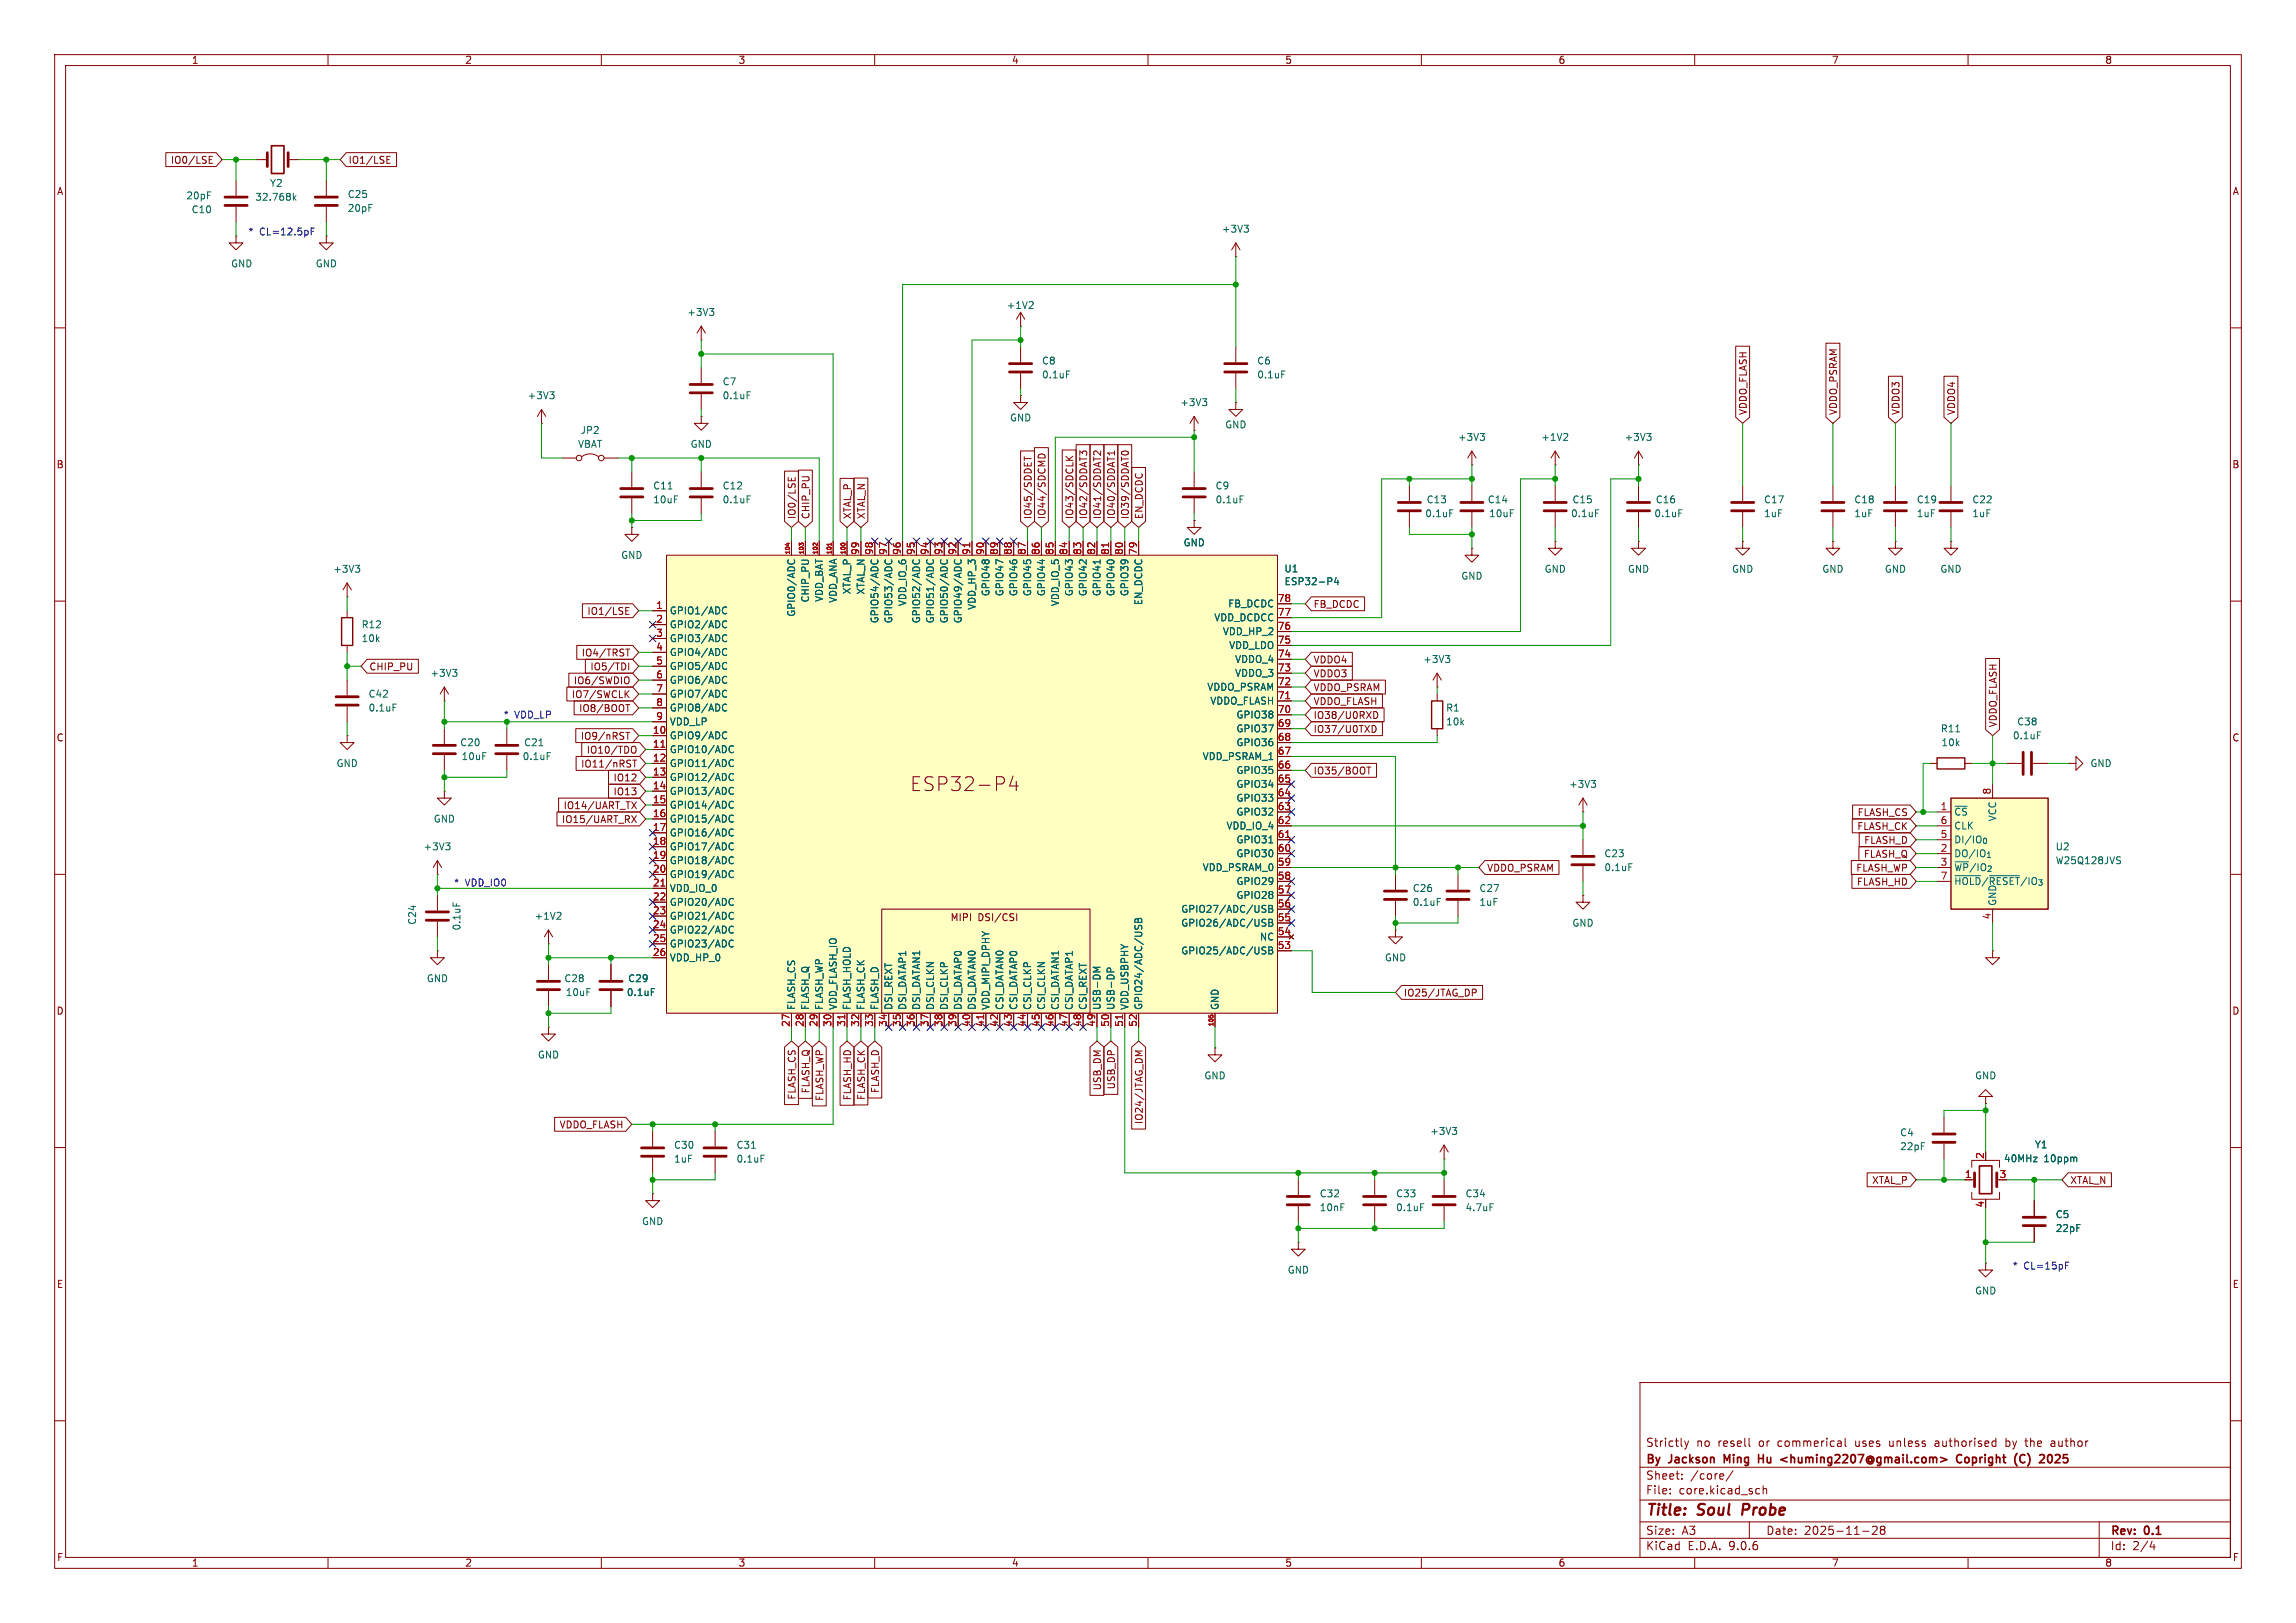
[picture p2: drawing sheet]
<svg xmlns="http://www.w3.org/2000/svg" width="420mm" height="297mm" viewBox="0 0 420 297" stroke-linecap="round" stroke-linejoin="round" font-family="sans-serif">
<defs><g id="words">
<text font-size="3.5" fill="#840000" x="166.5" y="145">ESP32-P4</text>
<g font-size="2.8" fill="#840000">
<text x="301" y="277.9">Title:</text>
<text x="310.6" y="277.9">Soul</text>
<text x="319.5" y="277.9">Probe</text>
</g>
<g font-size="2.1" fill="#840000">
<text x="301" y="268.2">By</text>
<text x="301" y="265">Strictly</text>
<text x="305.4" y="268.2">Jackson</text>
<text x="310.3" y="265">no</text>
<text x="314.3" y="265">resell</text>
<text x="316" y="268.2">Ming</text>
<text x="321.9" y="265">or</text>
<text x="322.9" y="268.2">Hu</text>
<text x="325.5" y="265">commerical</text>
<text x="327.6" y="268.2">&lt;huming2207@gmail.com&gt;</text>
<text x="339.8" y="265">uses</text>
<text x="346.1" y="265">unless</text>
<text x="354.7" y="265">authorised</text>
<text x="360.4" y="268.2">Copright</text>
<text x="367.7" y="265">by</text>
<text x="371.5" y="265">the</text>
<text x="371.6" y="268.2">(C)</text>
<text x="376.3" y="265">author</text>
<text x="376.8" y="268.2">2025</text>
<text x="301" y="273.7">File:</text>
<text x="301" y="271">Sheet:</text>
<text x="307.1" y="273.7">core.kicad_sch</text>
<text x="309.2" y="271">/core/</text>
<text x="301" y="281.1">Size:</text>
<text x="307.6" y="281.1">A3</text>
<text x="323" y="281.1">Date:</text>
<text x="330" y="281.1">2025-11-28</text>
<text x="386" y="281.3">Rev:</text>
<text x="392.4" y="281.3">0.1</text>
<text x="301" y="283.9">KiCad</text>
<text x="308.7" y="283.9">E.D.A.</text>
<text x="316.3" y="283.9">9.0.6</text>
<text x="386" y="283.9">Id:</text>
<text x="390.1" y="283.9">2/4</text>
</g>
<g font-size="1.8" fill="#840000">
<text x="35" y="11.9">1</text>
<text x="85" y="11.9">2</text>
<text x="135" y="11.9">3</text>
<text x="185" y="11.9">4</text>
<text x="235" y="11.9">5</text>
<text x="285" y="11.9">6</text>
<text x="335" y="11.9">7</text>
<text x="385" y="11.9">8</text>
<text x="10.3" y="35.9">A</text>
<text x="31.1" y="30.2">IO0/LSE</text>
<text x="63.7" y="30.2">IO1/LSE</text>
<text x="408.3" y="35.9">A</text>
<text x="319.7" y="76" transform="rotate(-90 319.7 76)">VDDO_FLASH</text>
<text x="336.2" y="76" transform="rotate(-90 336.2 76)">VDDO_PSRAM</text>
<text x="347.7" y="76" transform="rotate(-90 347.7 76)">VDDO3</text>
<text x="357.8" y="76" transform="rotate(-90 357.8 76)">VDDO4</text>
<text x="10.3" y="85.9">B</text>
<text x="408.2" y="85.9">B</text>
<text x="145.7" y="95.1" transform="rotate(-90 145.7 95.1)">IO0/LSE</text>
<text x="148.3" y="95.1" transform="rotate(-90 148.3 95.1)">CHIP_PU</text>
<text x="155.9" y="95.1" transform="rotate(-90 155.9 95.1)">XTAL_P</text>
<text x="158.4" y="95.1" transform="rotate(-90 158.4 95.1)">XTAL_N</text>
<text x="188.9" y="95.1" transform="rotate(-90 188.9 95.1)">IO45/SDDET</text>
<text x="191.5" y="95.1" transform="rotate(-90 191.5 95.1)">IO44/SDCMD</text>
<text x="196.5" y="95.1" transform="rotate(-90 196.5 95.1)">IO43/SDCLK</text>
<text x="199.1" y="95.1" transform="rotate(-90 199.1 95.1)">IO42/SDDAT3</text>
<text x="201.6" y="95.1" transform="rotate(-90 201.6 95.1)">IO41/SDDAT2</text>
<text x="204.2" y="95.1" transform="rotate(-90 204.2 95.1)">IO40/SDDAT1</text>
<text x="206.7" y="95.1" transform="rotate(-90 206.7 95.1)">IO39/SDDAT0</text>
<text x="209.2" y="95.1" transform="rotate(-90 209.2 95.1)">EN_DCDC</text>
<text x="107.3" y="112.7">IO1/LSE</text>
<text x="240.2" y="111.4">FB_DCDC</text>
<text x="67.5" y="122.9">CHIP_PU</text>
<text x="104.9" y="125.4">IO6/SWDIO</text>
<text x="106.3" y="120.3">IO4/TRST</text>
<text x="107.9" y="122.9">IO5/TDI</text>
<text x="240.2" y="124.1">VDDO3</text>
<text x="240.2" y="121.6">VDDO4</text>
<text x="104.5" y="128">IO7/SWCLK</text>
<text x="105.8" y="130.5">IO8/BOOT</text>
<text x="240.2" y="131.8">IO38/U0RXD</text>
<text x="240.2" y="129.2">VDDO_FLASH</text>
<text x="240.2" y="126.7">VDDO_PSRAM</text>
<text x="10.3" y="135.9">C</text>
<text x="106.1" y="135.6">IO9/nRST</text>
<text x="240.2" y="134.3">IO37/U0TXD</text>
<text x="365.4" y="133.2" transform="rotate(-90 365.4 133.2)">VDDO_FLASH</text>
<text x="408.2" y="135.9">C</text>
<text x="106.2" y="140.7">IO11/nRST</text>
<text x="107.2" y="138.1">IO10/TDO</text>
<text x="112.1" y="143.2">IO12</text>
<text x="240.2" y="141.9">IO35/BOOT</text>
<text x="103" y="148.3">IO14/UART_TX</text>
<text x="112.1" y="145.7">IO13</text>
<text x="339.7" y="149.5">FLASH_CS</text>
<text x="102.7" y="150.8">IO15/UART_RX</text>
<text x="339.6" y="152.1">FLASH_CK</text>
<text x="340.9" y="154.6">FLASH_D</text>
<text x="271.9" y="159.7">VDDO_PSRAM</text>
<text x="339.5" y="159.7">FLASH_WP</text>
<text x="340.8" y="157.2">FLASH_Q</text>
<text x="339.6" y="162.2">FLASH_HD</text>
<text x="173.8" y="168.8">MIPI</text>
<text x="178.9" y="168.8">DSI/CSI</text>
<text x="10.3" y="185.9">D</text>
<text x="256.7" y="182.6">IO25/JTAG_DP</text>
<text x="408.2" y="185.9">D</text>
<text x="145.7" y="201.3" transform="rotate(-90 145.7 201.3)">FLASH_CS</text>
<text x="148.3" y="200.2" transform="rotate(-90 148.3 200.2)">FLASH_Q</text>
<text x="150.8" y="201.6" transform="rotate(-90 150.8 201.6)">FLASH_WP</text>
<text x="155.9" y="201.4" transform="rotate(-90 155.9 201.4)">FLASH_HD</text>
<text x="158.4" y="201.4" transform="rotate(-90 158.4 201.4)">FLASH_CK</text>
<text x="161" y="200.1" transform="rotate(-90 161 200.1)">FLASH_D</text>
<text x="201.6" y="199.6" transform="rotate(-90 201.6 199.6)">USB_DM</text>
<text x="204.2" y="199.4" transform="rotate(-90 204.2 199.4)">USB_DP</text>
<text x="102.3" y="206.7">VDDO_FLASH</text>
<text x="209.2" y="205.8" transform="rotate(-90 209.2 205.8)">IO24/JTAG_DM</text>
<text x="342.4" y="216.9">XTAL_P</text>
<text x="378.6" y="216.9">XTAL_N</text>
<text x="10.3" y="235.9">E</text>
<text x="408.3" y="235.9">E</text>
<text x="10.3" y="285.9">F</text>
<text x="35" y="286.9">1</text>
<text x="85" y="286.9">2</text>
<text x="135" y="286.9">3</text>
<text x="185" y="286.9">4</text>
<text x="235" y="286.9">5</text>
<text x="285" y="286.9">6</text>
<text x="335" y="286.9">7</text>
<text x="385" y="286.9">8</text>
<text x="408.3" y="285.9">F</text>
</g>
<g font-size="1.8" fill="#006464">
<text x="49.3" y="34.4">Y2</text>
<text x="34" y="36.7">20pF</text>
<text x="35" y="39.2">C10</text>
<text x="46.6" y="36.9">32.768k</text>
<text x="63.5" y="36.4">C25</text>
<text x="63.5" y="39">20pF</text>
<text x="223.4" y="42.8">+3V3</text>
<text x="42.2" y="49.1">GND</text>
<text x="57.7" y="49.1">GND</text>
<text x="125.6" y="58">+3V3</text>
<text x="184" y="56.7">+1V2</text>
<text x="132.1" y="70.7">C7</text>
<text x="190.5" y="66.9">C8</text>
<text x="190.5" y="69.4">0.1uF</text>
<text x="229.9" y="66.9">C6</text>
<text x="229.9" y="69.4">0.1uF</text>
<text x="96.4" y="73.3">+3V3</text>
<text x="132.1" y="73.3">0.1uF</text>
<text x="184.7" y="77.3">GND</text>
<text x="215.8" y="74.5">+3V3</text>
<text x="105.6" y="82.1">VBAT</text>
<text x="106.1" y="79.6">JP2</text>
<text x="126.2" y="82.1">GND</text>
<text x="224" y="78.6">GND</text>
<text x="266.6" y="80.9">+3V3</text>
<text x="281.8" y="80.9">+1V2</text>
<text x="297.1" y="80.9">+3V3</text>
<text x="119.4" y="89.8">C11</text>
<text x="132.1" y="89.8">C12</text>
<text x="222.3" y="89.8">C9</text>
<text x="119.4" y="92.3">10uF</text>
<text x="132.1" y="92.3">0.1uF</text>
<text x="222.3" y="92.3">0.1uF</text>
<text x="260.6" y="94.8">0.1uF</text>
<text x="260.9" y="92.3">C13</text>
<text x="272" y="92.3">C14</text>
<text x="272.3" y="94.8">10uF</text>
<text x="287.3" y="94.8">0.1uF</text>
<text x="287.5" y="92.3">C15</text>
<text x="302.5" y="94.8">0.1uF</text>
<text x="302.8" y="92.3">C16</text>
<text x="322.6" y="94.8">1uF</text>
<text x="322.6" y="92.3">C17</text>
<text x="339.1" y="94.8">1uF</text>
<text x="339.1" y="92.3">C18</text>
<text x="350.5" y="94.8">1uF</text>
<text x="350.5" y="92.3">C19</text>
<text x="360.7" y="94.8">1uF</text>
<text x="360.7" y="92.3">C22</text>
<text x="216.4" y="100.2">GND</text>
<text x="60.9" y="105">+3V3</text>
<text x="113.5" y="102.5">GND</text>
<text x="234.8" y="104.9">U1</text>
<text x="234.9" y="107.3">ESP32-P4</text>
<text x="267.2" y="106.3">GND</text>
<text x="282.4" y="105">GND</text>
<text x="297.7" y="105">GND</text>
<text x="316.7" y="105">GND</text>
<text x="333.2" y="105">GND</text>
<text x="344.7" y="105">GND</text>
<text x="354.8" y="105">GND</text>
<text x="122.4" y="112.6">GPIO1/ADC</text>
<text x="145.6" y="113" transform="rotate(-90 145.6 113)">GPIO0/ADC</text>
<text x="148.2" y="110.4" transform="rotate(-90 148.2 110.4)">CHIP_PU</text>
<text x="150.7" y="110.2" transform="rotate(-90 150.7 110.2)">VDD_BAT</text>
<text x="153.3" y="110.4" transform="rotate(-90 153.3 110.4)">VDD_ANA</text>
<text x="155.8" y="108.8" transform="rotate(-90 155.8 108.8)">XTAL_P</text>
<text x="158.3" y="108.9" transform="rotate(-90 158.3 108.9)">XTAL_N</text>
<text x="166" y="111" transform="rotate(-90 166 111)">VDD_IO_6</text>
<text x="178.7" y="111.7" transform="rotate(-90 178.7 111.7)">VDD_HP_3</text>
<text x="181.2" y="109.2" transform="rotate(-90 181.2 109.2)">GPIO48</text>
<text x="183.7" y="109.2" transform="rotate(-90 183.7 109.2)">GPIO47</text>
<text x="186.3" y="109.2" transform="rotate(-90 186.3 109.2)">GPIO46</text>
<text x="188.8" y="109.2" transform="rotate(-90 188.8 109.2)">GPIO45</text>
<text x="191.4" y="109.2" transform="rotate(-90 191.4 109.2)">GPIO44</text>
<text x="193.9" y="111" transform="rotate(-90 193.9 111)">VDD_IO_5</text>
<text x="196.4" y="109.2" transform="rotate(-90 196.4 109.2)">GPIO43</text>
<text x="199" y="109.2" transform="rotate(-90 199 109.2)">GPIO42</text>
<text x="201.5" y="109.2" transform="rotate(-90 201.5 109.2)">GPIO41</text>
<text x="204.1" y="109.2" transform="rotate(-90 204.1 109.2)">GPIO40</text>
<text x="206.6" y="109.2" transform="rotate(-90 206.6 109.2)">GPIO39</text>
<text x="209.1" y="110.8" transform="rotate(-90 209.1 110.8)">EN_DCDC</text>
<text x="222" y="113.9">VDD_DCDCC</text>
<text x="224.6" y="111.4">FB_DCDC</text>
<text x="66" y="117.7">10k</text>
<text x="66" y="115.2">R12</text>
<text x="122.4" y="115.2">GPIO2/ADC</text>
<text x="122.4" y="117.7">GPIO3/ADC</text>
<text x="160.9" y="114.2" transform="rotate(-90 160.9 114.2)">GPIO54/ADC</text>
<text x="163.4" y="114.2" transform="rotate(-90 163.4 114.2)">GPIO53/ADC</text>
<text x="168.5" y="114.2" transform="rotate(-90 168.5 114.2)">GPIO52/ADC</text>
<text x="171" y="114.2" transform="rotate(-90 171 114.2)">GPIO51/ADC</text>
<text x="173.6" y="114.2" transform="rotate(-90 173.6 114.2)">GPIO50/ADC</text>
<text x="176.1" y="114.2" transform="rotate(-90 176.1 114.2)">GPIO49/ADC</text>
<text x="223.6" y="116.4">VDD_HP_2</text>
<text x="224.7" y="119">VDD_LDO</text>
<text x="78.6" y="124.1">+3V3</text>
<text x="122.4" y="120.2">GPIO4/ADC</text>
<text x="122.4" y="122.8">GPIO5/ADC</text>
<text x="122.4" y="125.3">GPIO6/ADC</text>
<text x="225.8" y="121.5">VDDO_4</text>
<text x="225.8" y="124.1">VDDO_3</text>
<text x="260.2" y="121.5">+3V3</text>
<text x="67.3" y="127.9">C42</text>
<text x="67.3" y="130.4">0.1uF</text>
<text x="122.4" y="127.9">GPIO7/ADC</text>
<text x="122.4" y="130.4">GPIO8/ADC</text>
<text x="220.8" y="126.6">VDDO_PSRAM</text>
<text x="221.3" y="129.1">VDDO_FLASH</text>
<text x="226.1" y="131.7">GPIO38</text>
<text x="264.4" y="130.4">R1</text>
<text x="84.1" y="136.8">C20</text>
<text x="95.8" y="136.8">C21</text>
<text x="122.4" y="135.5">GPIO9/ADC</text>
<text x="122.4" y="132.9">VDD_LP</text>
<text x="226.1" y="134.2">GPIO37</text>
<text x="226.1" y="136.8">GPIO36</text>
<text x="264.4" y="132.9">10k</text>
<text x="354.9" y="134.2">R11</text>
<text x="355" y="136.8">10k</text>
<text x="368.1" y="135.5">0.1uF</text>
<text x="368.9" y="132.9">C38</text>
<text x="61.5" y="140.6">GND</text>
<text x="84.3" y="139.3">10uF</text>
<text x="95.5" y="139.3">0.1uF</text>
<text x="122.4" y="138">GPIO10/ADC</text>
<text x="122.4" y="140.6">GPIO11/ADC</text>
<text x="122.4" y="143.1">GPIO12/ADC</text>
<text x="219.9" y="139.3">VDD_PSRAM_1</text>
<text x="226.1" y="141.8">GPIO35</text>
<text x="382.3" y="140.6">GND</text>
<text x="122.4" y="145.6">GPIO13/ADC</text>
<text x="122.4" y="148.2">GPIO14/ADC</text>
<text x="226.1" y="144.4">GPIO34</text>
<text x="226.1" y="146.9">GPIO33</text>
<text x="226.1" y="149.5">GPIO32</text>
<text x="286.9" y="144.4">+3V3</text>
<text x="357.4" y="149.5">~{CS}</text>
<text x="77.4" y="155.8">+3V3</text>
<text x="79.2" y="150.7">GND</text>
<text x="122.4" y="150.7">GPIO15/ADC</text>
<text x="122.4" y="153.3">GPIO16/ADC</text>
<text x="122.4" y="155.8">GPIO17/ADC</text>
<text x="224.3" y="152">VDD_IO_4</text>
<text x="226.1" y="154.5">GPIO31</text>
<text x="357.4" y="152">CLK</text>
<text x="357.4" y="154.5">DI/IO_{0}</text>
<text x="365.4" y="150.4" transform="rotate(-90 365.4 150.4)">VCC</text>
<text x="375.9" y="155.8">U2</text>
<text x="122.4" y="158.3">GPIO18/ADC</text>
<text x="122.4" y="160.9">GPIO19/ADC</text>
<text x="219.9" y="159.6">VDD_PSRAM_0</text>
<text x="226.1" y="157.1">GPIO30</text>
<text x="293.4" y="157.1">C23</text>
<text x="293.4" y="159.6">0.1uF</text>
<text x="357.4" y="157.1">DO/IO_{1}</text>
<text x="357.4" y="159.6">~{WP}/IO_{2}</text>
<text x="375.9" y="158.3">W25Q128JVS</text>
<text x="122.4" y="163.4">VDD_IO_0</text>
<text x="122.4" y="166">GPIO20/ADC</text>
<text x="216" y="167.2">GPIO27/ADC/USB</text>
<text x="226.1" y="162.2">GPIO29</text>
<text x="226.1" y="164.7">GPIO28</text>
<text x="258.3" y="163.4">C26</text>
<text x="258.3" y="166">0.1uF</text>
<text x="270.5" y="166">1uF</text>
<text x="270.5" y="163.4">C27</text>
<text x="357.4" y="162.2">~{HOLD}/~{RESET}/IO_{3}</text>
<text x="365.4" y="165.9" transform="rotate(-90 365.4 165.9)">GND</text>
<text x="76.3" y="169.3" transform="rotate(-90 76.3 169.3)">C24</text>
<text x="84.4" y="170.4" transform="rotate(-90 84.4 170.4)">0.1uF</text>
<text x="97.7" y="168.5">+1V2</text>
<text x="122.4" y="168.5">GPIO21/ADC</text>
<text x="122.4" y="171">GPIO22/ADC</text>
<text x="122.4" y="173.6">GPIO23/ADC</text>
<text x="216" y="169.8">GPIO26/ADC/USB</text>
<text x="230.4" y="172.3">NC</text>
<text x="287.5" y="169.8">GND</text>
<text x="78" y="179.9">GND</text>
<text x="103.1" y="179.9">C28</text>
<text x="114.8" y="179.9">C29</text>
<text x="122.4" y="176.1">VDD_HP_0</text>
<text x="216" y="174.9">GPIO25/ADC/USB</text>
<text x="253.2" y="176.1">GND</text>
<text x="103.4" y="182.5">10uF</text>
<text x="114.6" y="182.5">0.1uF</text>
<text x="145.6" y="184.9" transform="rotate(-90 145.6 184.9)">FLASH_CS</text>
<text x="148.2" y="184.9" transform="rotate(-90 148.2 184.9)">FLASH_Q</text>
<text x="150.7" y="184.9" transform="rotate(-90 150.7 184.9)">FLASH_WP</text>
<text x="153.3" y="184.9" transform="rotate(-90 153.3 184.9)">VDD_FLASH_IO</text>
<text x="155.8" y="184.9" transform="rotate(-90 155.8 184.9)">FLASH_HOLD</text>
<text x="158.3" y="184.9" transform="rotate(-90 158.3 184.9)">FLASH_CK</text>
<text x="160.9" y="184.9" transform="rotate(-90 160.9 184.9)">FLASH_D</text>
<text x="163.4" y="184.9" transform="rotate(-90 163.4 184.9)">DSI_REXT</text>
<text x="166" y="184.9" transform="rotate(-90 166 184.9)">DSI_DATAP1</text>
<text x="168.5" y="184.9" transform="rotate(-90 168.5 184.9)">DSI_DATAN1</text>
<text x="171" y="184.9" transform="rotate(-90 171 184.9)">DSI_CLKN</text>
<text x="173.6" y="184.9" transform="rotate(-90 173.6 184.9)">DSI_CLKP</text>
<text x="176.1" y="184.9" transform="rotate(-90 176.1 184.9)">DSI_DATAP0</text>
<text x="178.7" y="184.9" transform="rotate(-90 178.7 184.9)">DSI_DATAN0</text>
<text x="181.2" y="184.9" transform="rotate(-90 181.2 184.9)">VDD_MIPI_DPHY</text>
<text x="183.7" y="184.9" transform="rotate(-90 183.7 184.9)">CSI_DATAN0</text>
<text x="186.3" y="184.9" transform="rotate(-90 186.3 184.9)">CSI_DATAP0</text>
<text x="188.8" y="184.9" transform="rotate(-90 188.8 184.9)">CSI_CLKP</text>
<text x="191.4" y="184.9" transform="rotate(-90 191.4 184.9)">CSI_CLKN</text>
<text x="193.9" y="184.9" transform="rotate(-90 193.9 184.9)">CSI_DATAN1</text>
<text x="196.4" y="184.9" transform="rotate(-90 196.4 184.9)">CSI_DATAP1</text>
<text x="199" y="184.9" transform="rotate(-90 199 184.9)">CSI_REXT</text>
<text x="201.5" y="184.9" transform="rotate(-90 201.5 184.9)">USB-DM</text>
<text x="204.1" y="184.9" transform="rotate(-90 204.1 184.9)">USB-DP</text>
<text x="206.6" y="184.9" transform="rotate(-90 206.6 184.9)">VDD_USBPHY</text>
<text x="209.1" y="184.9" transform="rotate(-90 209.1 184.9)">GPIO24/ADC/USB</text>
<text x="223.1" y="184.9" transform="rotate(-90 223.1 184.9)">GND</text>
<text x="98.3" y="193.9">GND</text>
<text x="220.2" y="197.7">GND</text>
<text x="361.2" y="197.7">GND</text>
<text x="261.5" y="207.9">+3V3</text>
<text x="347.5" y="208.1">C4</text>
<text x="123.2" y="213">1uF</text>
<text x="123.2" y="210.4">C30</text>
<text x="134.6" y="210.4">C31</text>
<text x="134.6" y="213">0.1uF</text>
<text x="347.5" y="210.7">22pF</text>
<text x="366.5" y="212.9">40MHz</text>
<text x="372.1" y="210.3">Y1</text>
<text x="373.9" y="212.9">10ppm</text>
<text x="241.3" y="219.3">C32</text>
<text x="241.3" y="221.8">10nF</text>
<text x="255.3" y="219.3">C33</text>
<text x="255.3" y="221.8">0.1uF</text>
<text x="268" y="219.3">C34</text>
<text x="268" y="221.8">4.7uF</text>
<text x="117.3" y="224.4">GND</text>
<text x="375.9" y="223.1">C5</text>
<text x="375.9" y="225.7">22pF</text>
<text x="235.5" y="233.3">GND</text>
<text x="361.2" y="237.1">GND</text>
</g>
<g font-size="1.8" fill="#0000c2">
<text x="45.3" y="43.3">*</text>
<text x="47.5" y="43.3">CL=12.5pF</text>
<text x="92" y="131.7">*</text>
<text x="94.1" y="131.7">VDD_LP</text>
<text x="82.9" y="162.4">*</text>
<text x="85.1" y="162.4">VDD_IO0</text>
<text x="368" y="232.5">*</text>
<text x="370.2" y="232.5">CL=15pF</text>
</g>
<g font-size="1.8" fill="#a90000">
<text x="157.2" y="101.6" transform="rotate(-90 157.2 101.6)">99</text>
<text x="159.8" y="101.6" transform="rotate(-90 159.8 101.6)">98</text>
<text x="162.3" y="101.6" transform="rotate(-90 162.3 101.6)">97</text>
<text x="164.8" y="101.6" transform="rotate(-90 164.8 101.6)">96</text>
<text x="167.4" y="101.6" transform="rotate(-90 167.4 101.6)">95</text>
<text x="169.9" y="101.6" transform="rotate(-90 169.9 101.6)">94</text>
<text x="172.5" y="101.6" transform="rotate(-90 172.5 101.6)">93</text>
<text x="175" y="101.6" transform="rotate(-90 175 101.6)">92</text>
<text x="177.5" y="101.6" transform="rotate(-90 177.5 101.6)">91</text>
<text x="180.1" y="101.6" transform="rotate(-90 180.1 101.6)">90</text>
<text x="182.6" y="101.6" transform="rotate(-90 182.6 101.6)">89</text>
<text x="185.2" y="101.6" transform="rotate(-90 185.2 101.6)">88</text>
<text x="187.7" y="101.6" transform="rotate(-90 187.7 101.6)">87</text>
<text x="190.2" y="101.6" transform="rotate(-90 190.2 101.6)">86</text>
<text x="192.8" y="101.6" transform="rotate(-90 192.8 101.6)">85</text>
<text x="195.3" y="101.6" transform="rotate(-90 195.3 101.6)">84</text>
<text x="197.9" y="101.6" transform="rotate(-90 197.9 101.6)">83</text>
<text x="200.4" y="101.6" transform="rotate(-90 200.4 101.6)">82</text>
<text x="202.9" y="101.6" transform="rotate(-90 202.9 101.6)">81</text>
<text x="205.5" y="101.6" transform="rotate(-90 205.5 101.6)">80</text>
<text x="208" y="101.6" transform="rotate(-90 208 101.6)">79</text>
<text x="119.9" y="111.5">1</text>
<text x="233.6" y="110.2">78</text>
<text x="233.6" y="112.8">77</text>
<text x="119.9" y="114">2</text>
<text x="119.9" y="116.6">3</text>
<text x="119.9" y="119.1">4</text>
<text x="233.6" y="115.3">76</text>
<text x="233.6" y="117.9">75</text>
<text x="119.9" y="121.7">5</text>
<text x="119.9" y="124.2">6</text>
<text x="233.6" y="120.4">74</text>
<text x="233.6" y="122.9">73</text>
<text x="233.6" y="125.5">72</text>
<text x="119.9" y="126.7">7</text>
<text x="119.9" y="129.3">8</text>
<text x="119.9" y="131.8">9</text>
<text x="233.6" y="128">71</text>
<text x="233.6" y="130.6">70</text>
<text x="119.3" y="134.4">10</text>
<text x="119.3" y="136.9">11</text>
<text x="233.6" y="133.1">69</text>
<text x="233.6" y="135.6">68</text>
<text x="119.3" y="139.4">12</text>
<text x="119.3" y="142">13</text>
<text x="233.6" y="138.2">67</text>
<text x="233.6" y="140.7">66</text>
<text x="233.6" y="143.3">65</text>
<text x="119.3" y="144.5">14</text>
<text x="119.3" y="147.1">15</text>
<text x="119.3" y="149.6">16</text>
<text x="233.6" y="145.8">64</text>
<text x="233.6" y="148.3">63</text>
<text x="354.9" y="148.3">1</text>
<text x="364.2" y="145.5" transform="rotate(-90 364.2 145.5)">8</text>
<text x="119.3" y="152.1">17</text>
<text x="119.3" y="154.7">18</text>
<text x="233.6" y="150.9">62</text>
<text x="233.6" y="153.4">61</text>
<text x="233.6" y="156">60</text>
<text x="354.9" y="150.9">6</text>
<text x="354.9" y="153.4">5</text>
<text x="354.9" y="156">2</text>
<text x="119.3" y="157.2">19</text>
<text x="119.3" y="159.8">20</text>
<text x="233.6" y="158.5">59</text>
<text x="233.6" y="161">58</text>
<text x="354.9" y="158.5">3</text>
<text x="354.9" y="161">7</text>
<text x="119.3" y="162.3">21</text>
<text x="119.3" y="164.8">22</text>
<text x="119.3" y="167.4">23</text>
<text x="233.6" y="163.6">57</text>
<text x="233.6" y="166.1">56</text>
<text x="119.3" y="169.9">24</text>
<text x="119.3" y="172.5">25</text>
<text x="233.6" y="168.7">55</text>
<text x="233.6" y="171.2">54</text>
<text x="233.6" y="173.7">53</text>
<text x="364.2" y="168.3" transform="rotate(-90 364.2 168.3)">4</text>
<text x="119.3" y="175">26</text>
<text x="144.5" y="188" transform="rotate(-90 144.5 188)">27</text>
<text x="147.1" y="188" transform="rotate(-90 147.1 188)">28</text>
<text x="149.6" y="188" transform="rotate(-90 149.6 188)">29</text>
<text x="152.1" y="188" transform="rotate(-90 152.1 188)">30</text>
<text x="154.7" y="188" transform="rotate(-90 154.7 188)">31</text>
<text x="157.2" y="188" transform="rotate(-90 157.2 188)">32</text>
<text x="159.8" y="188" transform="rotate(-90 159.8 188)">33</text>
<text x="162.3" y="188" transform="rotate(-90 162.3 188)">34</text>
<text x="164.8" y="188" transform="rotate(-90 164.8 188)">35</text>
<text x="167.4" y="188" transform="rotate(-90 167.4 188)">36</text>
<text x="169.9" y="188" transform="rotate(-90 169.9 188)">37</text>
<text x="172.5" y="188" transform="rotate(-90 172.5 188)">38</text>
<text x="175" y="188" transform="rotate(-90 175 188)">39</text>
<text x="177.5" y="188" transform="rotate(-90 177.5 188)">40</text>
<text x="180.1" y="188" transform="rotate(-90 180.1 188)">41</text>
<text x="182.6" y="188" transform="rotate(-90 182.6 188)">42</text>
<text x="185.2" y="188" transform="rotate(-90 185.2 188)">43</text>
<text x="187.7" y="188" transform="rotate(-90 187.7 188)">44</text>
<text x="190.2" y="188" transform="rotate(-90 190.2 188)">45</text>
<text x="192.8" y="188" transform="rotate(-90 192.8 188)">46</text>
<text x="195.3" y="188" transform="rotate(-90 195.3 188)">47</text>
<text x="197.9" y="188" transform="rotate(-90 197.9 188)">48</text>
<text x="200.4" y="188" transform="rotate(-90 200.4 188)">49</text>
<text x="202.9" y="188" transform="rotate(-90 202.9 188)">50</text>
<text x="205.5" y="188" transform="rotate(-90 205.5 188)">51</text>
<text x="208" y="188" transform="rotate(-90 208 188)">52</text>
<text x="359.3" y="215.6">1</text>
<text x="363" y="212.2" transform="rotate(-90 363 212.2)">2</text>
<text x="365.7" y="215.6">3</text>
<text x="363" y="221.1" transform="rotate(-90 363 221.1)">4</text>
</g>
<g font-size="1.1" fill="#a90000">
<text x="144.5" y="101.6" transform="rotate(-90 144.5 101.6)">104</text>
<text x="147.1" y="101.6" transform="rotate(-90 147.1 101.6)">103</text>
<text x="149.6" y="101.6" transform="rotate(-90 149.6 101.6)">102</text>
<text x="152.1" y="101.6" transform="rotate(-90 152.1 101.6)">101</text>
<text x="154.7" y="101.6" transform="rotate(-90 154.7 101.6)">100</text>
<text x="222" y="187.9" transform="rotate(-90 222 187.9)">105</text>
</g>
</g></defs>
<g fill="none" stroke="#840000" stroke-width=".18">
<path d="M10 10h400v277h-400zM12 12h396v273h-396zM60 10v2M110 10v2M160 10v2M210 10v2M260 10v2M310 10v2M360 10v2M43.2 33v2.8M43.2 37.8v2.8M47 29.2h1.9"/>
<path d="M52.7 29.2h1.9M59.7 33v2.8M59.7 37.8v2.8M43.2 43.2v1.3h1.2l-1.2 1.2-1.3-1.2h1.3M43.2 43.2h.1M59.7 43.2v1.3h1.3l-1.3 1.2-1.3-1.2h1.3M59.7 43.2h.1M128.3 59.7l-.8 1.3M128.3 59.7l.7 1.3M128.3 59.7v2.5M186.7 59.7h.1M186.7 57.2l-.8 1.2"/>
<path d="M186.7 57.2l.8 1.2M186.7 57.2v2.5M10 60h2M99.1 77.5h.1M99.1 74.9l-.8 1.3M99.1 74.9l.7 1.3M99.1 74.9v2.6M128.3 62.2h.1M128.3 76.2v1.3h1.2l-1.2 1.2-1.3-1.2h1.3M128.3 76.2h.1M128.3 67.3v2.8M128.3 72.1v2.8"/>
<path d="M186.7 72.4v1.3h1.3l-1.3 1.2-1.3-1.2h1.3M186.7 72.4h.1M186.7 63.5v2.8M186.7 68.3v2.8M408 60h2M102.9 83.8h2.5M106.4 83.6a2.54 2.54 0 0 1 3.1 0M110.5 83.8h2.5M115.6 96.5v1.3h1.2l-1.2 1.3-1.3-1.3h1.3M115.6 96.5h.1M115.6 86.4v2.8M115.6 91.2v2.8"/>
<path d="M128.3 86.4v2.8M128.3 91.2v2.8M269.2 85.1h.1M269.2 82.6v2.5M269.2 88.9v2.8M269.2 93.7v2.8M269.2 82.6l-.7 1.2M269.2 82.6l.8 1.2M284.5 99.1v1.2h1.2l-1.2 1.3-1.3-1.3h1.3M284.5 99.1h.1M284.5 85.1h.1M284.5 82.6l-.8 1.2"/>
<path d="M284.5 82.6l.7 1.2M284.5 82.6v2.5M299.7 85.1h.1M299.7 99.1v1.2h1.3l-1.3 1.3-1.3-1.3h1.3M299.7 99.1h.1M299.7 82.6l-.7 1.2M299.7 82.6l.8 1.2M299.7 82.6v2.5M299.7 88.9v2.8M299.7 93.7v2.8M10 110h2M63.5 109.2h.1"/>
<path d="M63.5 106.7v2.5M63.5 111.8v1.2M63.5 118.1v1.3M63.5 106.7l-.8 1.3M63.5 106.7l.8 1.3M408 110h2M63.5 134.6v1.3h1.3l-1.3 1.3-1.3-1.3h1.3M63.5 134.6h.1M81.3 128.3h.1M81.3 125.7l-.8 1.3M81.3 125.7l.7 1.3M81.3 125.7v2.6"/>
<path d="M81.3 133.4v2.7M81.3 138.2v2.8M92.7 133.4v2.7M92.7 138.2v2.8M10 160h2M80 157.5l-.8 1.3M80 157.5l.8 1.3M80 157.5v2.5M81.3 144.8v1.3h1.2l-1.2 1.2-1.3-1.2h1.3M81.3 144.8h.1M408 160h2M80 160h.1"/>
<path d="M80 174v1.3h1.3l-1.3 1.2-1.3-1.2h1.3M80 174h.1M80 163.8v2.8M80 168.7v2.8M100.3 172.7h.1M100.3 170.2v2.5M100.3 176.5v2.8M100.3 170.2l-.7 1.3M100.3 170.2l.8 1.3M111.8 176.5v2.8M100.3 188v1.2h1.3l-1.3 1.3-1.2-1.3h1.2M100.3 188h.1"/>
<path d="M100.3 181.4v2.8M111.8 181.4v2.8M10 210h2M119.4 218.4v1.3h1.2l-1.2 1.3-1.3-1.3h1.3M119.4 218.4h.1M119.4 207v2.8M119.4 211.8v2.8M130.8 207v2.8M130.8 211.8v2.8M408 210h2M300 253h108v32h-108zM10 260h2"/>
<path d="M300 278.5h108M300 274.5h108M300 268.5h108M305.5 273.2v.2M305.5 272.5v.1M307.7 270.5v.2M307.7 269.8v.1M308.2 263.7l.3 1M308.5 264.7l-.3 .5M308.9 263.7l-.4 1M315.1 269.7l.2 .3-.7 .2M315.2 270.6l-.1 .1"/>
<path d="M317 269.1l-1.3 1.9M319.9 263.2v1.3l.3 .2M320 278.5v3M321.4 272.4l.5 .1M321.9 273.3l-.5 .1M322.5 272.5l.2-.1 .4 .1 .1 .9M322.5 271.9v1.5M336.7 263.8l.1 .9M336.8 264.6l-.1 .1M336.8 264l-.1 .1M337.5 263.2v1.3l.2 .2M342.5 279.4l.6-.1 .2 .1 .1 .3-1 1.1h1"/>
<path d="M344.2 279.9l-.3-.3 .3-.3 .5 .1 .1 .2-.3 .3M344.2 279.9l-.3 .3 .1 .4 .2 .2 .5-.1 .1-.2-.1-.4-.2-.2M344.2 279.9h.3M354 264.2v.4M364.9 263.7l.2 .1M365.1 263.2v1.5M365.1 264.6l-.2 .1M366.9 263.2v1.5M366.9 264.6l.5 .1M367.4 263.7l-.5 .1M370.4 263.7h.5M370.7 264.6l.2 .1"/>
<path d="M375.2 263.8h.6M375.7 264.1h-.3a.29 .29 0 0 0-.2 .3 .29 .29 0 0 0 .2 .3h.3M384 278.5v6.5M408 260h2M60 285v2M110 285v2M160 285v2M210 285v2M260 285v2M300 281.5h108M310 285v2M340.7 280.2h1.2"/>
<path d="M360 285v2M393.7 282l-.4 1.1h.9M394 282.6v1"/>
<circle cx="105.9" cy="83.8" r=".51"/>
<circle cx="110" cy="83.8" r=".51"/>
</g>
<path d="M318.9 275.2l-.2 2" fill="none" stroke="#840000" stroke-width=".4"/>
<g fill="none" stroke="#840000" stroke-width=".3">
<path d="M49.7 26.7h2.2v5.1h-2.2zM315.9 267.3l-.5-1.1v1.5M321.7 266.2v1.5M321.7 266.9h.8M326.9 266.7l-1.1 .4 1.1 .4M355 266.7l1.1 .4-1.1 .4M358.8 266.3a.6 .6 0 0 0-.7 0 .6 .6 0 0 0-.2 .7 .56 .56 0 0 0 .3 .6 .56 .56 0 0 0 .6-.1M359.9 266.7l-.4 .1-.1 .2 .1 .5 .4 .2M369.8 266.3l.3-.1 .3 .1M370.4 267.5l-.3 .2-.3-.1M370.9 266h.1M371 268.2l-.1 .1"/>
<path d="M375 266.2a.94 .94 0 0 1 0 1.5M376.2 266.2l-.2 .1M376.8 266.8l-.9 .9h.9"/>
</g>
<g fill="none" stroke="#006464" stroke-width=".18">
<path d="M53.7 35.4v1.2M53.8 36.2l.3 .4M54.1 35.8l-.4 .5M129.8 56.5h.8l-.5 .4M130.3 56.9l.3 .3v.3l-.3 .2M188.7 55.2l.3 .2-.1 .3-.7 .8h.8M100.6 71.7h.8l-.5 .5M101.1 72.2l.3 .2v.3l-.3 .3M136.7 71.7h.6M195.1 67.9h.6M270.8 79.3h.7l-.4 .5M271.3 79.8l.2 .2v.3l-.2 .3"/>
<path d="M286.5 79.3l.3 .3-.1 .3-.7 .7h.8M301.2 79.3h.8l-.4 .5M301.8 79.8l.2 .2v.3l-.2 .3M122.2 89.5h.7M136.7 90.7h.6M307.1 93.3h.6M65 103.4h.8l-.4 .5M65.6 103.9l.2 .3v.3l-.2 .2M82.8 122.5h.8l-.4 .5M83.3 123l.3 .2v.3l-.3 .3M98.6 136.5h.7M100.1 137.7h.6"/>
<path d="M81.5 154.2h.8l-.4 .5M82.1 154.7l.2 .3v.3l-.2 .2M82.9 165.2v.6M102.4 166.9l.2 .3v.3l-.8 .7h.8M119.1 180.9h.6M137.5 210.1h.7M139.2 211.4h.6"/>
</g>
<g fill="none" stroke="#840000" stroke-width=".51">
<path d="M41.1 36.1h4.1M41.1 37.6h4.1M48.9 27.9v2.6M52.7 27.9v2.6M57.7 36.1h4M57.7 37.6h4M126.2 70.4h4.1M126.2 71.9h4.1M184.7 66.5h4M184.7 68.1h4M113.5 89.4h4.1M113.5 90.9h4.1"/>
<path d="M126.2 89.4h4.1M126.2 90.9h4.1M267.2 91.9h4.1M267.2 93.5h4.1M297.7 91.9h4.1M297.7 93.5h4.1M79.2 136.4h4.1M79.2 137.9h4.1M90.7 136.4h4M90.7 137.9h4M78 168.4h4M78 166.9h4"/>
<path d="M98.3 179.6h4.1M109.7 179.6h4.1M98.3 181.1h4.1M109.7 181.1h4.1M117.3 210.1h4.1M117.3 211.6h4.1M128.8 210.1h4M128.8 211.6h4"/>
</g>
<path d="M62.5 113h2v5.1h-2z" fill="none" stroke="#840000" stroke-width=".25"/>
<g fill="#e7352c">
<path d="M171.6 128.7l.4 .3a6.2 6.2 0 0 0 0 8.8 6.2 6.2 0 0 0 8.8 0l.4 .4a6.7 6.7 0 0 1-9.5 0 6.7 6.7 0 0 1-.1-9.5z"/>
<path d="M171.3 131.5l.7-.5 .7-.1a6.4 6.4 0 0 1 6 7.6l-.9 .3-1-.2a4.4 4.4 0 0 0-4.2-5.8l-.1 .4 .3 .2a4 4 0 0 1 3.5 4.3l-.1 .5a.71 .71 0 0 1-.3 .7 .71 .71 0 0 1-.8 0l-1-.5 .4-1.1-.4-1.1-.6-.7-.7-.3a2.19 2.19 0 0 1-2-1.4 2.19 2.19 0 0 1 .5-2.3z"/>
<path d="M172.4 129.3l.5-.4a1.51 1.51 0 0 1 1.9-.3 9 9 0 0 1 6.5 7.4l-.9 1.3h-.8a7.2 7.2 0 0 0-7.2-7.1z"/>
<path d="M175.7 127.8a5.6 5.6 0 0 1 6.2 6.2l-.4 .1a9.7 9.7 0 0 0-5.9-5.9z"/>
<circle cx="172.9" cy="136.9" r=".87"/>
</g>
<path d="M121.9 101.6h111.8v83.8h-111.8z" fill="#ffffc2"/>
<g fill="none" stroke="#840000" stroke-width=".18">
<path d="M226.1 47h.1M226.1 44.5v2.5M226.1 44.5l-.8 1.2M226.1 44.5l.7 1.2M226.1 73.7v1.2h1.2l-1.2 1.3-1.3-1.3h1.3M226.1 73.7h.1M226.1 63.5v2.8M226.1 68.3v2.8M144.8 99.1v2.5M147.3 99.1v2.5M149.9 99.1v2.5M152.4 99.1v2.5"/>
<path d="M154.9 99.1v2.5M157.5 99.1v2.5M160 99.1v2.5M162.6 99.1v2.5M165.1 99.1v2.5M167.6 99.1v2.5M170.2 99.1v2.5M172.7 99.1v2.5M175.3 99.1v2.5M177.8 99.1v2.5M180.3 99.1v2.5M182.9 99.1v2.5"/>
<path d="M185.4 99.1v2.5M188 99.1v2.5M190.5 99.1v2.5M193 99.1v2.5M195.6 99.1v2.5M198.1 99.1v2.5M200.7 99.1v2.5M203.2 99.1v2.5M205.7 99.1v2.5M208.3 99.1v2.5M218.4 95.3v1.2h1.3l-1.3 1.3-1.2-1.3h1.2M218.4 95.3h.1"/>
<path d="M218.4 86.4v2.8M218.4 91.2v2.8M346.7 99.1v1.2h1.3l-1.3 1.3-1.3-1.3h1.3M346.7 99.1h.1M356.9 99.1v1.2h1.2l-1.2 1.3-1.3-1.3h1.3M356.9 99.1h.1M119.4 111.8h2.5M119.4 114.3h2.5M119.4 116.8h2.5M119.4 119.4h2.5M121.9 101.6h111.8v83.8h-111.8zM233.7 110.5h2.5"/>
<path d="M233.7 113h2.5M233.7 115.6h2.5M233.7 118.1h2.5M119.4 134.6h2.5M119.4 137.2h2.5M119.4 139.7h2.5M119.4 121.9h2.5M119.4 124.5h2.5M119.4 127h2.5M119.4 129.5h2.5M119.4 132.1h2.5M233.7 120.7h2.5"/>
<path d="M233.7 123.2h2.5M233.7 125.7h2.5M233.7 128.3h2.5M233.7 130.8h2.5M233.7 133.4h2.5M233.7 135.9h2.5M233.7 138.4h2.5M119.4 142.2h2.5M119.4 144.8h2.5M119.4 147.3h2.5M119.4 149.9h2.5M119.4 152.4h2.5"/>
<path d="M119.4 154.9h2.5M119.4 157.5h2.5M185.3 142l-.6 1.8h1.6M185.9 143v1.7M233.7 141h2.5M233.7 143.5h2.5M233.7 146.1h2.5M233.7 148.6h2.5M233.7 151.1h2.5M233.7 153.7h2.5M233.7 156.2h2.5M233.7 158.8h2.5"/>
<path d="M119.4 160h2.5M119.4 162.6h2.5M119.4 165.1h2.5M119.4 167.6h2.5M119.4 170.2h2.5M119.4 172.7h2.5M119.4 175.3h2.5M161.3 166.4h38.1v19h-38.1zM186 167.2v1.3M233.7 161.3h2.5M233.7 163.8h2.5M233.7 166.4h2.5"/>
<path d="M233.7 168.9h2.5M233.7 171.5h2.5M233.7 174h2.5M235.8 171.1l.8 .7M236.6 171.1l-.8 .7M144.8 185.4v2.6M147.3 185.4v2.6M149.9 185.4v2.6M152.4 185.4v2.6M154.9 185.4v2.6M157.5 185.4v2.6M160 185.4v2.6"/>
<path d="M162.6 185.4v2.6M165.1 185.4v2.6M167.6 185.4v2.6M170.2 185.4v2.6M172.7 185.4v2.6M175.3 185.4v2.6M177.8 185.4v2.6M180.3 185.4v2.6M182.9 185.4v2.6M185.4 185.4v2.6M188 185.4v2.6M190.5 185.4v2.6"/>
<path d="M193 185.4v2.6M195.6 185.4v2.6M198.1 185.4v2.6M200.7 185.4v2.6M203.2 185.4v2.6M205.7 185.4v2.6M208.3 185.4v2.6M222.2 191.8v1.2h1.3l-1.3 1.3-1.2-1.3h1.2M222.2 191.8h.1M222.2 185.4v2.6M237.5 215.9v2.8M251.5 215.9v2.8"/>
<path d="M237.5 227.3v1.3h1.3l-1.3 1.3-1.3-1.3h1.3M237.5 227.3h.1M237.5 220.7v2.8M251.5 220.7v2.8"/>
</g>
<g fill="none" stroke="#006464" stroke-width=".18">
<path d="M227.6 41.2h.8l-.5 .5M228.1 41.7l.3 .2v.3l-.3 .3M234.5 67.9h.6M226.8 90.7h.6M132.6 111.1l.3 .1M132.6 113.6l.3 .1M132.6 116.1l.3 .2M132.6 118.7l.3 .1M132.9 112.2l-.3 .1M132.9 114.8l-.3 .1M132.9 117.3l-.3 .1M132.9 119.8l-.3 .2"/>
<path d="M144.2 102.5l-.1 .3M145.2 102.5l.2 .3M159.5 102.5l-.2 .3 .2 .3M160.5 102.5l.1 .3-.2 .3M162 102.5l-.1 .3 .2 .3M163 102.5l.1 .3-.1 .3M167.1 102.5l-.2 .3 .2 .3M168.1 102.5l.1 .3-.2 .3M169.6 102.5l-.1 .3 .2 .3M170.6 102.5l.2 .3-.2 .3M172.2 102.5l-.2 .3 .2 .3M173.2 102.5l.1 .3-.2 .3"/>
<path d="M174.7 102.5l-.1 .3 .2 .3M175.7 102.5l.1 .3-.1 .3M201.2 102.5v.7M244.4 105.7l-.3 .9h.8M244.7 106.2v.8M132.6 133.9l.3 .2M132.6 121.2l.3 .2M132.6 123.8l.3 .1M132.6 126.3l.3 .1M132.6 128.8l.3 .2M132.9 135.1l-.3 .1M132.9 122.4l-.3 .1"/>
<path d="M132.9 124.9l-.3 .1M132.9 127.5l-.3 .1M132.9 130l-.3 .1M133.5 137.6l.3 .1 .3-.1M134.1 136.6l-.3-.1-.3 .2M134.1 139.1l-.3-.1-.3 .2M133.5 140.1l.3 .2 .3-.1M133.5 142.6l.3 .2 .3-.1M133.5 145.2l.3 .2 .3-.2M133.5 147.7l.3 .2 .3-.1M133.5 150.3l.3 .1 .3-.1M133.5 152.8l.3 .2 .3-.1"/>
<path d="M133.5 155.3l.3 .2 .3-.1M133.5 157.9l.3 .2 .3-.2M134.1 141.7l-.3-.2-.3 .2M134.1 144.2l-.3-.1-.3 .2M134.1 146.8l-.3-.2-.3 .2M134.1 149.3l-.3-.1-.3 .2M134.1 151.8l-.3-.1-.3 .2M134.1 154.4l-.3-.2-.3 .2M134.1 156.9l-.3-.1-.3 .2M134.1 159.5l-.3-.2-.3 .2M232.1 154.2h.7M133.5 160.4l.3 .2 .3-.1"/>
<path d="M133.5 165.5l.3 .2 .3-.1M133.5 168l.3 .2 .3-.1M133.5 170.6l.3 .2 .3-.2M133.5 173.1l.3 .2 .3-.1M134.1 164.5l-.3-.1-.3 .2M134.1 167.1l-.3-.2-.3 .2M134.1 169.6l-.3-.1-.3 .2M134.1 172.2l-.3-.2-.3 .2M201.2 177h-1.2l.9 .4-.9 .5M202.5 177.9v-.5l.3-.3 .3 .2 .1 .6M207.6 168.2l.4-.1 .2 .3 .1-.3h.3l.3 .2v.5h-1.3zM207.6 169.3v.5"/>
<path d="M208.2 169.8l.1-.3 .3-.2 .3 .3v.3M208.2 168.4v.4M231.1 165.7h.5M231.1 168.2l.5 .1M231.1 166.3l.3 .1 .2 .3-.3 .2h-.3M231.1 168.8l.3 .1 .2 .3-.3 .3h-.3M231.1 173.3l.5 .1M231.1 173.9l.3 .1 .2 .3-.3 .3h-.3M232.1 165.7h.4l.3 .2-.3 .4 .3 .1v.3l-.2 .2h-.5zM232.1 168.2h.4l.3 .3-.3 .3 .3 .1v.3l-.2 .3h-.5zM232.1 173.3h.4l.3 .2-.3 .4 .3 .1v.3l-.2 .3h-.5zM232.1 166.3h.4"/>
<path d="M232.1 168.8h.4M232.1 173.9h.4M259.9 220.3h.6"/>
</g>
<g fill="none" stroke="#a90000" stroke-width=".18">
<path d="M143.9 99.5h.5M144.2 99.4v.4M146.5 99.6l-.3-.2v.5M146.5 99.5l.1-.1 .4 .1M149.5 99.4v.5l-.4-.5h-.2l-.2 .1M152 99.4v.4M152 99.6h-.7l.1 .1M153.9 99.5l.2-.1 .4 .1M177.4 99.4v.7M202.8 99.4v.7M120.9 136.7h.7M235.2 127.9h.7"/>
<path d="M235.2 153.3h.7M120.9 162.1h.7M154.5 185.7v.7M179.9 185.7v.7M205.3 185.7v.7M221.1 185.8v.3M221.5 185.8l-.1 .1M221.5 185.8h.1M221.5 185.8h.3M221.8 185.8h.1M221.9 185.8v.1"/>
</g>
<path d="M224 66.5h4.1M224 68.1h4.1M216.4 89.4h4.1M216.4 90.9h4.1M235.5 218.9h4M249.4 218.9h4.1M235.5 220.5h4M249.4 220.5h4.1" fill="none" stroke="#840000" stroke-width=".51"/>
<path d="M356.9 146.1h17.7v20.3h-17.7z" fill="#ffffc2"/>
<path d="M261.9 128.3h2v5.1h-2zM354.3 138.7h5.1v2h-5.1zM356.9 146.1h17.7v20.3h-17.7z" fill="none" stroke="#840000" stroke-width=".25"/>
<g fill="none" stroke="#840000" stroke-width=".18">
<path d="M30.3 27.9h9.2l1.1 1.3-1.1 1.3h-9.2zM38.3 29.2h.4M38.3 29.9h.6M38.3 28.6h.6M63.3 27.9h9.2v2.6h-9.2l-1.1-1.3zM70.8 29.2h.4M70.8 29.9h.6M70.8 28.6h.6M218.4 78.7h.1M218.4 76.2l-.7 1.3M218.4 76.2l.8 1.3M218.4 76.2v2.5"/>
<path d="M317.5 63.4h2.5v13l-1.2 1.1-1.3-1.1zM334 62.8h2.6v13.6l-1.3 1.1-1.3-1.1zM345.4 68.9h2.6v7.5l-1.3 1.1-1.3-1.1zM355.6 68.9h2.5v7.5l-1.2 1.1-1.3-1.1zM143.5 86.2h2.6v9.2l-1.3 1.1-1.3-1.1zM144.2 87.4v.6M144.8 99.1v2.5M144.8 87.6v.4M145.5 87.4v.6M146 86h2.6v9.4l-1.3 1.1-1.3-1.1zM147.3 99.1v2.5M149.9 99.1v2.5"/>
<path d="M152.4 99.1v2.5M153.7 87.5h2.5v7.9l-1.3 1.1-1.2-1.1zM154.9 99.1v2.5M156.2 87.5h2.6v7.9l-1.3 1.1-1.3-1.1zM157.5 99.1v2.5M160 99.1v2.5M162.6 99.1v2.5M165.1 99.1v2.5M167.6 99.1v2.5M170.2 99.1v2.5M172.7 99.1v2.5M175.3 99.1v2.5"/>
<path d="M177.8 99.1v2.5M180.3 99.1v2.5M182.9 99.1v2.5M185.4 99.1v2.5M186.7 82.5h2.5v12.9l-1.2 1.1-1.3-1.1zM187.4 83.6v.7M187.4 83.9h1.2M188 99.1v2.5M189.2 81.9h2.6v13.5l-1.3 1.1-1.3-1.1zM189.9 83.8a.64 .64 0 0 1 .6-.7 .64 .64 0 0 1 .7 .7M190.5 99.1v2.5M193 99.1v2.5"/>
<path d="M194.3 82.3h2.6v13.1l-1.3 1.1-1.3-1.1zM195 84.2h1.3M195 83.5l.7 .7M195.6 99.1v2.5M196.3 83.5l-.8 .5M196.8 81.4h2.6v14l-1.3 1.1-1.3-1.1zM198.1 99.1v2.5M198.7 83.3l.1-.5-.1-.2h-.6l-.1 .4-.5-.5v.8M199.4 81.4h2.5v14l-1.2 1.1-1.3-1.1zM200.7 99.1v2.5M201.3 82.5v.8l-.9-.8-.3 .3 .1 .5M201.9 81.4h2.6v14l-1.3 1.1-1.3-1.1z"/>
<path d="M203.2 99.1v2.5M203.9 82.5v.8M203.9 82.9h-1.3l.4 .4M204.5 81.4h2.5v14l-1.3 1.1-1.2-1.1zM205.6 83.3l-.5-.3a.68 .68 0 0 1 .7-.5 .68 .68 0 0 1 .6 .5l-.5 .3M205.7 99.1v2.5M207 85.5h2.6v9.9l-1.3 1.1-1.3-1.1zM208.3 99.1v2.5M218.4 95.3h.1M257.8 88.9v2.8M257.8 93.7v2.8M284.5 88.9v2.8"/>
<path d="M284.5 93.7v2.8M318.8 99.1v1.2h1.2l-1.2 1.3-1.3-1.3h1.3M318.8 99.1h.1M318.8 88.9v2.8M318.8 93.7v2.8M335.3 99.1v1.2h1.2l-1.2 1.3-1.3-1.3h1.3M335.3 99.1h.1M335.3 88.9v2.8M335.3 93.7v2.8M346.7 88.9v2.8M346.7 93.7v2.8M356.9 88.9v2.8"/>
<path d="M356.9 93.7v2.8M105.5 118.1h10.2l1.1 1.3-1.1 1.3h-10.2zM106.5 110.5h9.2l1.1 1.3-1.1 1.2h-9.2zM114.5 118.8h.7M114.5 111.8h.4M114.5 112.4h.6M114.5 111.2h.6M119.4 111.8h2.5M119.4 114.3h2.5M119.4 116.8h2.5M119.4 119.4h2.5M233.7 110.5h2.5"/>
<path d="M233.7 113h2.5M233.7 115.6h2.5M233.7 118.1h2.5M239.9 119.4h7.5v2.5h-7.5l-1.1-1.2zM239.9 109.2h9.7v2.6h-9.7l-1.1-1.3zM269.2 100.3v1.3h1.3l-1.3 1.3-1.2-1.3h1.2M269.2 100.3h.1M63.5 124.5v2.8M63.5 129.3v2.8M67.2 120.6h9.3v2.6h-9.3l-1.2-1.3zM103.7 125.7h12l1.1 1.3-1.1 1.3h-12zM104.1 123.2h11.6l1.1 1.3-1.1 1.2h-11.6z"/>
<path d="M105 128.3h10.7l1.1 1.2-1.1 1.3h-10.7zM105.3 133.3h10.4l1.1 1.3-1.1 1.3h-10.4zM105.4 138.4h11.6l1.1 1.3-1.1 1.3h-11.6zM106.4 135.9h10.6l1.1 1.3-1.1 1.2h-10.6zM107.1 120.6h8.6l1.1 1.3-1.1 1.3h-8.6zM114.5 134h.7M114.5 128.9h.7M114.5 123.9a.43 .43 0 0 1 .6 .4v.4a.43 .43 0 0 1-.6 .4M114.5 126.9l.6 .8M114.8 128.9v1.3M114.8 134v1.3M115 121.3v1.3"/>
<path d="M115.1 126.4l-.8 .7M115.7 139.1h.8M115.8 136.6a.43 .43 0 0 1 .5 .4v.4a.43 .43 0 0 1-.5 .4M116.1 139.1v1.3M119.4 139.7h2.5M119.4 134.6h2.5M119.4 137.2h2.5M119.4 121.9h2.5M119.4 124.5h2.5M119.4 127h2.5M119.4 129.5h2.5M119.4 132.1h2.5"/>
<path d="M233.7 120.7h2.5M233.7 123.2h2.5M233.7 125.7h2.5M233.7 128.3h2.5M233.7 130.8h2.5M233.7 133.4h2.5M233.7 135.9h2.5M233.7 138.4h2.5M239.9 129.5h13.3v2.6h-13.3l-1.1-1.3zM239.9 121.9h7.5v2.6h-7.5l-1.1-1.3zM239.9 127h13v2.5h-13l-1.1-1.2zM239.9 124.5h13.5v2.5h-13.5l-1.1-1.3z"/>
<path d="M239.9 139.7h11.9v2.5h-11.9l-1.1-1.2zM239.9 132.1h13v2.5h-13l-1.1-1.2zM251 132.8a.64 .64 0 0 1 .7 .6 .64 .64 0 0 1-.7 .6zM251.3 130.2a.64 .64 0 0 1 .7 .6 .64 .64 0 0 1-.7 .7zM262.9 125.7h.1M262.9 123.2v2.5M262.9 127v1.3M262.9 133.4v1.2M262.9 123.2l-.8 1.3M262.9 123.2l.8 1.3M353.1 139.7h1.2M359.4 139.7h1.3"/>
<path d="M363.2 120.5h2.6v13l-1.3 1.1-1.3-1.1zM367 139.7h2.8M371.9 139.7h2.7M378.5 139.7h1.2v-1.3l1.3 1.3-1.3 1.3v-1.3M378.5 139.7h.1M101.9 148.6h15.1l1.1 1.3-1.1 1.2h-15.1zM102.2 146h14.8l1.1 1.3-1.1 1.3h-14.8zM111.3 143.5h5.7l1.1 1.3-1.1 1.3h-5.7zM111.3 141h5.7l1.1 1.2-1.1 1.3h-5.7zM115.6 149.3l.8 1.2M115.6 146.7l.8 1.3M116.4 149.3l-.8 1.2"/>
<path d="M116.4 146.7l-.8 1.3M119.4 142.2h2.5M119.4 144.8h2.5M119.4 147.3h2.5M119.4 149.9h2.5M119.4 152.4h2.5M119.4 154.9h2.5M119.4 157.5h2.5M233.7 148.6h2.5M233.7 151.1h2.5M233.7 153.7h2.5M233.7 156.2h2.5"/>
<path d="M233.7 158.8h2.5M233.7 141h2.5M233.7 143.5h2.5M233.7 146.1h2.5M250 140.4h.8M250.4 140.4v1.2M271.6 157.5h13.6v2.5h-13.6l-1.1-1.2zM289.6 148.6h.1M289.6 146.1v2.5M289.6 153.7v2.8M289.6 158.5v2.8M289.6 146.1l-.8 1.2"/>
<path d="M289.6 146.1l.7 1.2M338.6 157.5h10.8l1.1 1.3-1.1 1.2h-10.8zM338.8 149.9h10.6l1.1 1.2-1.1 1.3h-10.6zM338.9 147.3h10.5l1.1 1.3-1.1 1.3h-10.5zM340 154.9h9.4l1.1 1.3-1.1 1.3h-9.4zM340.1 152.4h9.3l1.1 1.3-1.1 1.2h-9.3zM354.3 148.6h2.6M354.3 151.1h2.6M354.3 153.7h2.6M354.3 156.2h2.6M354.3 158.8h2.6M364.5 143.5v2.6"/>
<path d="M111.8 176.5v2.8M119.4 160h2.5M119.4 162.6h2.5M119.4 165.1h2.5M119.4 167.6h2.5M119.4 170.2h2.5M119.4 172.7h2.5M119.4 175.3h2.5M233.7 161.3h2.5M233.7 163.8h2.5M233.7 166.4h2.5M233.7 168.9h2.5"/>
<path d="M233.7 171.5h2.5M233.7 174h2.5M235.8 171.1l.8 .7M236.6 171.1l-.8 .7M255.3 170.2v1.3h1.2l-1.2 1.2-1.3-1.2h1.3M255.3 170.2h.1M255.3 160v2.8M255.3 164.8v2.8M266.7 160v2.8M266.7 164.8v2.8M289.6 163.8v1.3h1.2l-1.2 1.3-1.3-1.3h1.3M289.6 163.8h.1"/>
<path d="M338.8 160h10.6l1.1 1.3-1.1 1.3h-10.6zM354.3 161.3h2.6M364.5 174v1.3h1.3l-1.3 1.2-1.3-1.2h1.3M364.5 174h.1M364.5 166.4v2.5M111.8 181.4v2.8M143.5 191.6l1.3-1.1 1.3 1.1v10.5h-2.6zM144.8 185.4v2.6M146 191.6l1.3-1.1 1.3 1.1v9.4h-2.6zM147.3 185.4v2.6M148.6 191.6l1.3-1.1 1.2 1.1v10.8h-2.5zM149.9 185.4v2.6"/>
<path d="M152.4 185.4v2.6M153.7 191.6l1.2-1.1 1.3 1.1v10.7h-2.5zM154.9 185.4v2.6M156.2 191.6l1.3-1.1 1.3 1.1v10.6h-2.6zM157.5 185.4v2.6M158.7 191.6l1.3-1.1 1.3 1.1v9.3h-2.6zM160 185.4v2.6M162.6 185.4v2.6M165.1 185.4v2.6M167.6 185.4v2.6M170.2 185.4v2.6M172.7 185.4v2.6"/>
<path d="M175.3 185.4v2.6M177.8 185.4v2.6M180.3 185.4v2.6M182.9 185.4v2.6M185.4 185.4v2.6M188 185.4v2.6M190.5 185.4v2.6M193 185.4v2.6M195.6 185.4v2.6M198.1 185.4v2.6M199.4 191.6l1.3-1.1 1.2 1.1v8.8h-2.5zM200.7 185.4v2.6"/>
<path d="M201.9 191.6l1.3-1.1 1.3 1.1v8.7h-2.6zM203.2 185.4v2.6M205.7 185.4v2.6M207 191.6l1.3-1.1 1.3 1.1v15h-2.6zM208.3 185.4v2.6M209 192.3h-1.3l.9 .5M222.2 185.4v2.6M256.4 180.3h14.8v2.6h-14.8l-1.1-1.3zM269.3 181h.5l.2 .3-.1 .3-.6 .1M101.5 204.5h13l1.1 1.2-1.1 1.3h-13zM264.2 212.1h.1M264.2 209.6l-.8 1.2"/>
<path d="M264.2 209.6l.7 1.2M264.2 209.6v2.5M264.2 215.9v2.8M341.5 214.6h7.9l1.1 1.3-1.1 1.3h-7.9zM355.6 204.5v2.8M355.6 209.3v2.8M359.4 215.9h1.8M360.7 213.6v-1.3h5.1v1.3M360.7 218.2v1.3h5.1v-1.3M363.2 200.7h1.3l-1.3-1.3-1.3 1.3h1.3v1.2M363.2 201.9h.1M363.2 219.5v.2"/>
<path d="M372.1 219.7v2.8M378.3 214.6h7.9v2.6h-7.9l-1.1-1.3zM264.2 220.7v2.8M363.2 231.1v1.3h1.3l-1.3 1.3-1.3-1.3h1.3M363.2 231.1h.1M372.1 224.5v2.8"/>
</g>
<g fill="none" stroke="#006464" stroke-width=".18">
<path d="M220 73h.7l-.4 .5M220.5 73.5l.2 .2v.3l-.2 .2M265.2 93.3h.6M291.9 93.3h.6M132.6 111.1l.3 .1M132.6 113.6l.3 .1M132.6 116.1l.3 .2M132.6 118.7l.3 .1M132.9 119.8l-.3 .2M132.9 112.2l-.3 .1M132.9 114.8l-.3 .1M132.9 117.3l-.3 .1"/>
<path d="M144.2 102.5l-.1 .3M145.2 102.5l.2 .3M159.5 102.5l-.2 .3 .2 .3M160.5 102.5l.1 .3-.2 .3M162 102.5l-.1 .3 .2 .3M163 102.5l.1 .3-.1 .3M167.1 102.5l-.2 .3 .2 .3M168.1 102.5l.1 .3-.2 .3M169.6 102.5l-.1 .3 .2 .3M170.6 102.5l.2 .3-.2 .3M172.2 102.5l-.2 .3 .2 .3M173.2 102.5l.1 .3-.2 .3"/>
<path d="M174.7 102.5l-.1 .3 .2 .3M175.7 102.5l.1 .3-.1 .3M201.2 102.5v.7M244.4 105.7l-.3 .9h.8M244.7 106.2v.8M264.4 120h.8l-.4 .4M71.9 128.8h.6M132.6 133.9l.3 .2M132.6 128.8l.3 .2M132.6 121.2l.3 .2M132.6 123.8l.3 .1M132.6 126.3l.3 .1"/>
<path d="M132.9 135.1l-.3 .1M132.9 122.4l-.3 .1M132.9 124.9l-.3 .1M132.9 127.5l-.3 .1M132.9 130l-.3 .1M133.5 137.6l.3 .1 .3-.1M134.1 136.6l-.3-.1-.3 .2M134.1 139.1l-.3-.1-.3 .2M264.9 120.4l.3 .3v.3l-.3 .2M357.7 133.9h.8M372.7 133.9h.6M133.5 157.9l.3 .2 .3-.2"/>
<path d="M133.5 142.6l.3 .2 .3-.1M133.5 140.1l.3 .2 .3-.1M133.5 145.2l.3 .2 .3-.2M133.5 147.7l.3 .2 .3-.1M133.5 150.3l.3 .1 .3-.1M133.5 152.8l.3 .2 .3-.1M133.5 155.3l.3 .2 .3-.1M134.1 156.9l-.3-.1-.3 .2M134.1 141.7l-.3-.2-.3 .2M134.1 144.2l-.3-.1-.3 .2M134.1 146.8l-.3-.2-.3 .2M134.1 149.3l-.3-.1-.3 .2"/>
<path d="M134.1 151.8l-.3-.1-.3 .2M134.1 154.4l-.3-.2-.3 .2M134.1 159.5l-.3-.2-.3 .2M232.1 154.2h.7M291.1 142.8h.8l-.5 .5M291.6 143.3l.3 .2v.3l-.3 .3M298 158.1h.6M387.4 156.8h.5M387.6 157.5l.3 .2-.3 .4M133.5 160.4l.3 .2 .3-.1M133.5 165.5l.3 .2 .3-.1M133.5 168l.3 .2 .3-.1"/>
<path d="M133.5 170.6l.3 .2 .3-.2M133.5 173.1l.3 .2 .3-.1M134.1 164.5l-.3-.1-.3 .2M134.1 167.1l-.3-.2-.3 .2M134.1 169.6l-.3-.1-.3 .2M134.1 172.2l-.3-.2-.3 .2M201.2 177h-1.2l.9 .4-.9 .5M202.5 177.9v-.5l.3-.3 .3 .2 .1 .6M207.6 168.2l.4-.1 .2 .3 .1-.3h.3l.3 .2v.5h-1.3zM207.6 169.3v.5M208.2 169.8l.1-.3 .3-.2 .3 .3v.3M208.2 168.4v.4"/>
<path d="M231.1 165.7h.5M231.1 168.2l.5 .1M231.1 166.3l.3 .1 .2 .3-.3 .2h-.3M231.1 168.8l.3 .1 .2 .3-.3 .3h-.3M231.1 173.3l.5 .1M231.1 173.9l.3 .1 .2 .3-.3 .3h-.3M232.1 165.7h.4l.3 .2-.3 .4 .3 .1v.3l-.2 .2h-.5zM232.1 168.2h.4l.3 .3-.3 .3 .3 .1v.3l-.2 .3h-.5zM232.1 173.3h.4l.3 .2-.3 .4 .3 .1v.3l-.2 .3h-.5zM232.1 166.3h.4M232.1 168.8h.4M232.1 173.9h.4"/>
<path d="M262.9 164.4h.6M357.6 160.2h4.7M363.9 160.2h5.5M119.1 180.9h.6M265.7 206.3h.8l-.5 .5M266.2 206.8l.3 .2v.3l-.3 .3M379.7 211.8l.2 .1v.7M272.6 220.3h.6"/>
</g>
<g fill="none" stroke="#840000" stroke-width=".51">
<path d="M255.8 91.9h4M255.8 93.5h4M282.4 91.9h4.1M282.4 93.5h4.1M316.7 91.9h4.1M316.7 93.5h4.1M333.2 91.9h4.1M333.2 93.5h4.1M344.7 91.9h4M344.7 93.5h4M354.8 91.9h4.1M354.8 93.5h4.1"/>
<path d="M61.5 127.5h4M61.5 129h4M370.1 137.7v4M371.6 137.7v4M287.5 156.7h4.1M287.5 158.2h4.1M253.2 163.1h4.1M253.2 164.6h4.1M264.7 163.1h4M264.7 164.6h4M262.1 218.9h4.1M353.6 207.5h4"/>
<path d="M353.6 209h4M361.2 214.6v2.6M365.3 214.6v2.6M262.1 220.5h4.1M370.1 222.8h4M370.1 224.3h4"/>
</g>
<path d="M362.1 213.4h2.3v5h-2.3z" fill="none" stroke="#840000" stroke-width=".3"/>
<g fill="none" stroke="#009600" stroke-width=".18">
<path d="M40.6 29.2h6.4M43.2 29.2v3.8M54.6 29.2h7.6M59.7 29.2v3.8M43.2 40.6v2.6M59.7 40.6v2.6M186.7 59.7v3.8M226.1 52.1h-61v47M226.1 47v16.5M99.1 77.5v6.3h3.8M128.3 64.8h24.1v34.3M128.3 62.2v5.1"/>
<path d="M128.3 74.9v1.3M186.7 71.1v1.3M186.7 62.2h-8.9v36.9M218.4 78.7v7.7M226.1 71.1v2.6M318.8 77.5v11.4M335.3 77.5v11.4M346.7 77.5v11.4M356.9 77.5v11.4M113 83.8h36.9v15.3M115.6 83.8v2.6M115.6 94v2.5"/>
<path d="M128.3 83.8v2.6M128.3 94v1.3h-12.7M144.8 96.5v2.6M147.3 96.5v2.6M154.9 96.5v2.6M157.5 96.5v2.6M188 96.5v2.6M190.5 96.5v2.6M195.6 96.5v2.6M198.1 96.5v2.6M200.7 96.5v2.6M203.2 96.5v2.6"/>
<path d="M205.7 96.5v2.6M208.3 96.5v2.6M218.4 94v1.3M218.4 80h-25.4v19.1M257.8 87.6v1.3M257.8 96.5v1.3h11.4M269.2 87.6h-16.5v25.4h-16.5M269.2 85.1v3.8M269.2 96.5v3.8M284.5 87.6h-6.4v28h-41.9M284.5 85.1v3.8M284.5 96.5v2.6"/>
<path d="M299.7 87.6h-5.1v30.5h-58.4M299.7 85.1v3.8M299.7 96.5v2.6M318.8 96.5v2.6M335.3 96.5v2.6M346.7 96.5v2.6M356.9 96.5v2.6M63.5 109.2v2.6M63.5 119.4v5.1M116.8 119.4h2.6M116.8 111.8h2.6M236.2 110.5h2.6"/>
<path d="M63.5 132.1v2.5M63.5 121.9h2.5M81.3 128.3v5.1M81.3 132.1h38.1M92.7 132.1v1.3M116.8 121.9h2.6M116.8 134.6h2.6M116.8 129.5h2.6M116.8 127h2.6M116.8 124.5h2.6M118.1 139.7h1.3M118.1 137.2h1.3"/>
<path d="M236.2 125.7h2.6M236.2 123.2h2.6M236.2 120.7h2.6M236.2 138.4h19.1v21.6M236.2 130.8h2.6M236.2 133.4h2.6M236.2 128.3h2.6M262.9 134.6v1.3h-26.7M262.9 125.7v1.3M353.1 139.7h-1.3v8.9M360.7 139.7h6.3M364.5 134.6v8.9"/>
<path d="M374.6 139.7h3.9M81.3 141v3.8M92.7 141v1.2h-11.4M118.1 142.2h1.3M118.1 149.9h1.3M118.1 144.8h1.3M118.1 147.3h1.3M236.2 151.1h53.4M236.2 158.8h34.3M236.2 141h2.6M266.7 158.8v1.2M289.6 148.6v5.1"/>
<path d="M350.5 151.1h3.8M350.5 153.7h3.8M350.5 148.6h3.8M350.5 156.2h3.8M350.5 158.8h3.8M80 160v3.8M80 171.5v2.5M80 162.6h39.4M100.3 175.3h19.1M100.3 172.7v3.8M111.8 175.3v1.2M236.2 174h3.8v7.6h15.3"/>
<path d="M255.3 167.6v2.6M266.7 167.6v1.3h-11.4M289.6 161.3v2.5M350.5 161.3h3.8M364.5 168.9v5.1M100.3 184.2v3.8M111.8 184.2v1.2h-11.5M144.8 188v2.5M147.3 188v2.5M149.9 188v2.5M152.4 188v17.7h-36.8M154.9 188v2.5"/>
<path d="M157.5 188v2.5M160 188v2.5M200.7 188v2.5M203.2 188v2.5M205.7 188v26.6h58.5M208.3 188v2.5M222.2 188v3.8M119.4 205.7v1.3M119.4 214.6v3.8M130.8 214.6v1.3h-11.4M130.8 205.7v1.3M237.5 214.6v1.3"/>
<path d="M251.5 214.6v1.3M264.2 212.1v3.8M350.5 215.9h8.9M355.6 212.1v3.8M363.2 203.2h-7.6v1.3M363.2 201.9v8.9M367 215.9h10.2M372.1 215.9v3.8M237.5 223.5v3.8M251.5 223.5v1.3M264.2 223.5v1.3h-26.7M363.2 221v10.1"/>
<path d="M363.2 227.3h8.9"/>
</g>
<g fill="none" stroke="#000084" stroke-width=".18">
<path d="M159.4 98.5l1.2 1.2M160.6 98.5l-1.2 1.2M162 98.5l1.2 1.2M163.2 98.5l-1.2 1.2M167 98.5l1.2 1.2M168.2 98.5l-1.2 1.2M169.6 98.5l1.2 1.2M170.8 98.5l-1.2 1.2M172.1 98.5l1.2 1.2M173.3 98.5l-1.2 1.2M174.7 98.5l1.2 1.2M175.9 98.5l-1.2 1.2"/>
<path d="M179.7 98.5l1.2 1.2M180.9 98.5l-1.2 1.2M182.3 98.5l1.2 1.2M183.5 98.5l-1.2 1.2M184.8 98.5l1.2 1.2M186 98.5l-1.2 1.2M118.8 116.2l1.2 1.2M118.8 113.7l1.2 1.2M120 116.2l-1.2 1.2M120 113.7l-1.2 1.2M118.8 159.4l1.2 1.2M118.8 156.9l1.2 1.2"/>
<path d="M118.8 154.3l1.2 1.2M118.8 151.8l1.2 1.2M120 159.4l-1.2 1.2M120 156.9l-1.2 1.2M120 154.3l-1.2 1.2M120 151.8l-1.2 1.2M235.6 153.1l1.2 1.2M235.6 155.6l1.2 1.2M235.6 148l1.2 1.2M235.6 142.9l1.2 1.2M235.6 145.4l1.2 1.3M236.8 153.1l-1.2 1.2"/>
<path d="M236.8 155.6l-1.2 1.2M236.8 148l-1.2 1.2M236.8 142.9l-1.2 1.2M236.8 145.4l-1.2 1.3M118.8 167l1.2 1.2M118.8 169.6l1.2 1.2M118.8 164.5l1.2 1.2M118.8 172.1l1.2 1.2M120 164.5l-1.2 1.2M120 167l-1.2 1.2M120 169.6l-1.2 1.2M120 172.1l-1.2 1.2"/>
<path d="M235.6 165.8l1.2 1.2M235.6 160.7l1.2 1.2M235.6 163.2l1.2 1.2M235.6 168.3l1.2 1.2M236.8 165.8l-1.2 1.2M236.8 160.7l-1.2 1.2M236.8 163.2l-1.2 1.2M236.8 168.3l-1.2 1.2M162 187.4l1.2 1.2M163.2 187.4l-1.2 1.2M164.5 187.4l1.2 1.2M165.7 187.4l-1.2 1.2"/>
<path d="M167 187.4l1.2 1.2M168.2 187.4l-1.2 1.2M169.6 187.4l1.2 1.2M170.8 187.4l-1.2 1.2M172.1 187.4l1.2 1.2M173.3 187.4l-1.2 1.2M174.7 187.4l1.2 1.2M175.9 187.4l-1.2 1.2M177.2 187.4l1.2 1.2M178.4 187.4l-1.2 1.2M179.7 187.4l1.2 1.2M180.9 187.4l-1.2 1.2"/>
<path d="M182.3 187.4l1.2 1.2M183.5 187.4l-1.2 1.2M184.8 187.4l1.2 1.2M186 187.4l-1.2 1.2M187.4 187.4l1.2 1.2M188.6 187.4l-1.2 1.2M189.9 187.4l1.2 1.2M191.1 187.4l-1.2 1.2M192.4 187.4l1.2 1.2M193.6 187.4l-1.2 1.2M195 187.4l1.2 1.2M196.2 187.4l-1.2 1.2"/>
<path d="M197.5 187.4l1.2 1.2M198.7 187.4l-1.2 1.2"/>
</g>
<path d="M56.9 42.3h.4M57.5 41.7h-.6v1.3M377.8 231.6h.4M377.8 231h.6" fill="none" stroke="#0000c2" stroke-width=".18"/>
<g fill="none" stroke="#a90000" stroke-width=".18">
<path d="M143.9 99.5h.5M144.2 99.4v.4M146.5 99.6l-.3-.2v.5M146.5 99.5l.1-.1 .4 .1M149.5 99.4v.5l-.4-.5h-.2l-.2 .1M152 99.4v.4M152 99.6h-.7l.1 .1M153.9 99.5l.2-.1 .4 .1M177.4 99.4v.7M202.8 99.4v.7M120.9 136.7h.7M235.2 127.9h.7"/>
<path d="M235.2 153.3h.7M120.9 162.1h.7M154.5 185.7v.7M179.9 185.7v.7M205.3 185.7v.7M221.1 185.8v.3M221.5 185.8l-.1 .1M221.5 185.8h.1M221.5 185.8h.3M221.8 185.8h.1M221.9 185.8v.1"/>
</g>
<g fill="#009600" stroke="#009600" stroke-width=".18">
<circle cx="237.5" cy="214.6" r=".46"/>
<circle cx="255.3" cy="168.9" r=".46"/>
<circle cx="255.3" cy="158.8" r=".46"/>
<circle cx="257.8" cy="87.6" r=".46"/>
<circle cx="269.2" cy="87.6" r=".46"/>
<circle cx="299.7" cy="87.6" r=".46"/>
<circle cx="284.5" cy="87.6" r=".46"/>
<circle cx="218.4" cy="80" r=".46"/>
<circle cx="251.5" cy="214.6" r=".46"/>
<circle cx="251.5" cy="224.8" r=".46"/>
<circle cx="363.2" cy="227.3" r=".46"/>
<circle cx="363.2" cy="203.2" r=".46"/>
<circle cx="355.6" cy="215.9" r=".46"/>
<circle cx="372.1" cy="215.9" r=".46"/>
<circle cx="269.2" cy="97.8" r=".46"/>
<circle cx="226.1" cy="52.1" r=".46"/>
<circle cx="186.7" cy="62.2" r=".46"/>
<circle cx="364.5" cy="139.7" r=".46"/>
<circle cx="351.8" cy="148.6" r=".46"/>
<circle cx="289.6" cy="151.1" r=".46"/>
<circle cx="266.7" cy="158.8" r=".46"/>
<circle cx="237.5" cy="224.8" r=".46"/>
<circle cx="264.2" cy="214.6" r=".46"/>
<circle cx="92.7" cy="132.1" r=".46"/>
<circle cx="128.3" cy="83.8" r=".46"/>
<circle cx="115.6" cy="95.3" r=".46"/>
<circle cx="128.3" cy="64.8" r=".46"/>
<circle cx="100.3" cy="185.4" r=".46"/>
<circle cx="119.4" cy="215.9" r=".46"/>
<circle cx="119.4" cy="205.7" r=".46"/>
<circle cx="130.8" cy="205.7" r=".46"/>
<circle cx="111.8" cy="175.3" r=".46"/>
<circle cx="100.3" cy="175.3" r=".46"/>
<circle cx="115.6" cy="83.8" r=".46"/>
<circle cx="63.5" cy="121.9" r=".46"/>
<circle cx="43.2" cy="29.2" r=".46"/>
<circle cx="59.7" cy="29.2" r=".46"/>
<circle cx="81.3" cy="142.2" r=".46"/>
<circle cx="80" cy="162.6" r=".46"/>
<circle cx="81.3" cy="132.1" r=".46"/>
</g>
<use href="#words"/>
</svg>
